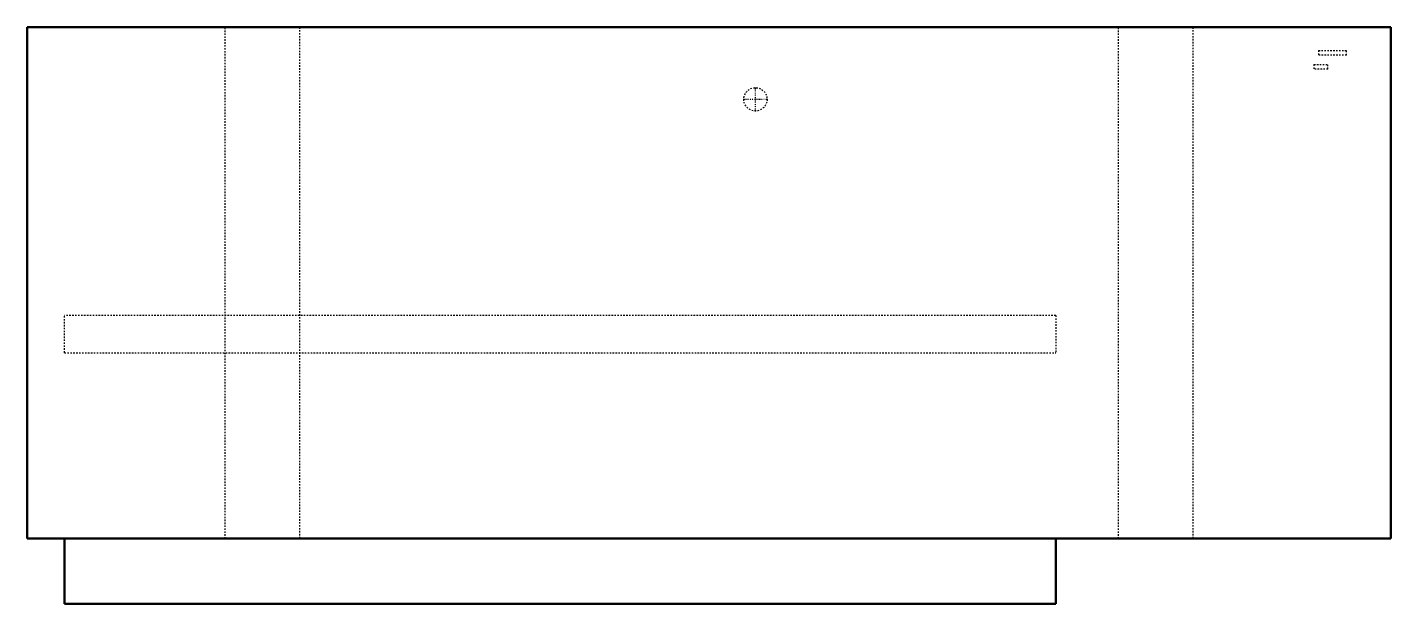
# Model space of a CAD drawing. Header units: millimetres. Extents: x -465 to 465, y -197 to 197.
import ezdxf

# ---------------------------------------------------------------- set-up
doc = ezdxf.new("R2010")
doc.units = ezdxf.units.MM
doc.linetypes.add('Center', pattern=[1.5, 0.45, -0.5, 0.05, -0.5])
doc.linetypes.add('Dashed', pattern=[2, 1, -1])
for name, color, linetype, lineweight in [('AM_0', 7, 'Continuous', 50), ('AM_7', 7, 'Center', 25), ('AM_9', 6, 'Dashed', 25)]:
    doc.layers.add(name, color=color, linetype=linetype, lineweight=lineweight)

# ---------------------------------------------------------------- blocks, each defined once
blk = doc.blocks.new('1_DH7VSA2410A_PART8_0_in_DH7VSA2410A_4')
at = {"layer": 'AM_0'}
for p, q in [((-465.1375, 196.85), (-465.1375, -152.4)), ((465.1375, 196.85), (-465.1375, 196.85)), ((465.1375, -152.4), (465.1375, 196.85)), ((-465.1375, -152.4), (465.1375, -152.4))]:
    blk.add_line(p, q, dxfattribs=at)
blk = doc.blocks.new('2_DH7VSA2410A_PART7_0_in_DH7VSA2410A_4')
at = {"layer": 'AM_9'}
for p, q in [((-330.2, -152.4), (-330.2, 196.85)), ((-279.4, 196.85), (-279.4, -152.4))]:
    blk.add_line(p, q, dxfattribs=at)
blk = doc.blocks.new('3_DH7VSA2410A_PART6_0_in_DH7VSA2410A_4')
at = {"layer": 'AM_9'}
for p, q in [((279.4, -152.4), (279.4, 196.85)), ((330.2, 196.85), (330.2, -152.4))]:
    blk.add_line(p, q, dxfattribs=at)
blk = doc.blocks.new('4_DH7VSA2410A_PART5_0_in_DH7VSA2410A_4')
at = {"layer": 'AM_9'}
for p, q in [((412.75, 171.45), (422.275, 171.45)), ((412.75, 171.45), (412.75, 168.275)), ((422.275, 168.275), (412.75, 168.275)), ((422.275, 168.275), (422.275, 171.45))]:
    blk.add_line(p, q, dxfattribs=at)
blk = doc.blocks.new('5_DH7VSA2410A_PART4_0_in_DH7VSA2410A_4')
at = {"layer": 'AM_9'}
for p, q in [((415.925, 180.975), (434.975, 180.975)), ((415.925, 180.975), (415.925, 177.8)), ((434.975, 177.8), (415.925, 177.8)), ((434.975, 177.8), (434.975, 180.975))]:
    blk.add_line(p, q, dxfattribs=at)
blk = doc.blocks.new('6_DH7VSA2410A_PART3_0_in_DH7VSA2410A_4')
at = {"layer": 'AM_7'}
for p, q in [((31.6865, 139.303125), (31.6865, 155.971875)), ((23.352125, 147.6375), (40.020875, 147.6375))]:
    blk.add_line(p, q, dxfattribs=at)
at = {"layer": 'AM_9'}
blk.add_circle((31.6865, 147.6375), 7.9375, dxfattribs=at)
blk = doc.blocks.new('7_DH7VSA2410A_PART2_0_in_DH7VSA2410A_4')
at = {"layer": 'AM_9'}
for p, q in [((236.5375, 0), (-439.7375, 0)), ((-439.7375, -25.4), (-439.7375, 0)), ((236.5375, 0), (236.5375, -25.4)), ((-439.7375, -25.4), (236.5375, -25.4))]:
    blk.add_line(p, q, dxfattribs=at)
blk = doc.blocks.new('8_DH7VSA2410A_PART1_0_in_DH7VSA2410A_4')
at = {"layer": 'AM_0'}
for p, q in [((-439.7375, -196.85), (-439.7375, -152.4)), ((236.5375, -152.4), (236.5375, -196.85)), ((236.5375, -196.85), (-439.7375, -196.85))]:
    blk.add_line(p, q, dxfattribs=at)

msp = doc.modelspace()

# ---------------------------------------------------------------- block references
for name in ['1_DH7VSA2410A_PART8_0_in_DH7VSA2410A_4', '2_DH7VSA2410A_PART7_0_in_DH7VSA2410A_4', '3_DH7VSA2410A_PART6_0_in_DH7VSA2410A_4', '5_DH7VSA2410A_PART4_0_in_DH7VSA2410A_4', '4_DH7VSA2410A_PART5_0_in_DH7VSA2410A_4', '6_DH7VSA2410A_PART3_0_in_DH7VSA2410A_4', '7_DH7VSA2410A_PART2_0_in_DH7VSA2410A_4', '8_DH7VSA2410A_PART1_0_in_DH7VSA2410A_4']:
    msp.add_blockref(name, (0, 0))

doc.saveas('drawing.dxf')
